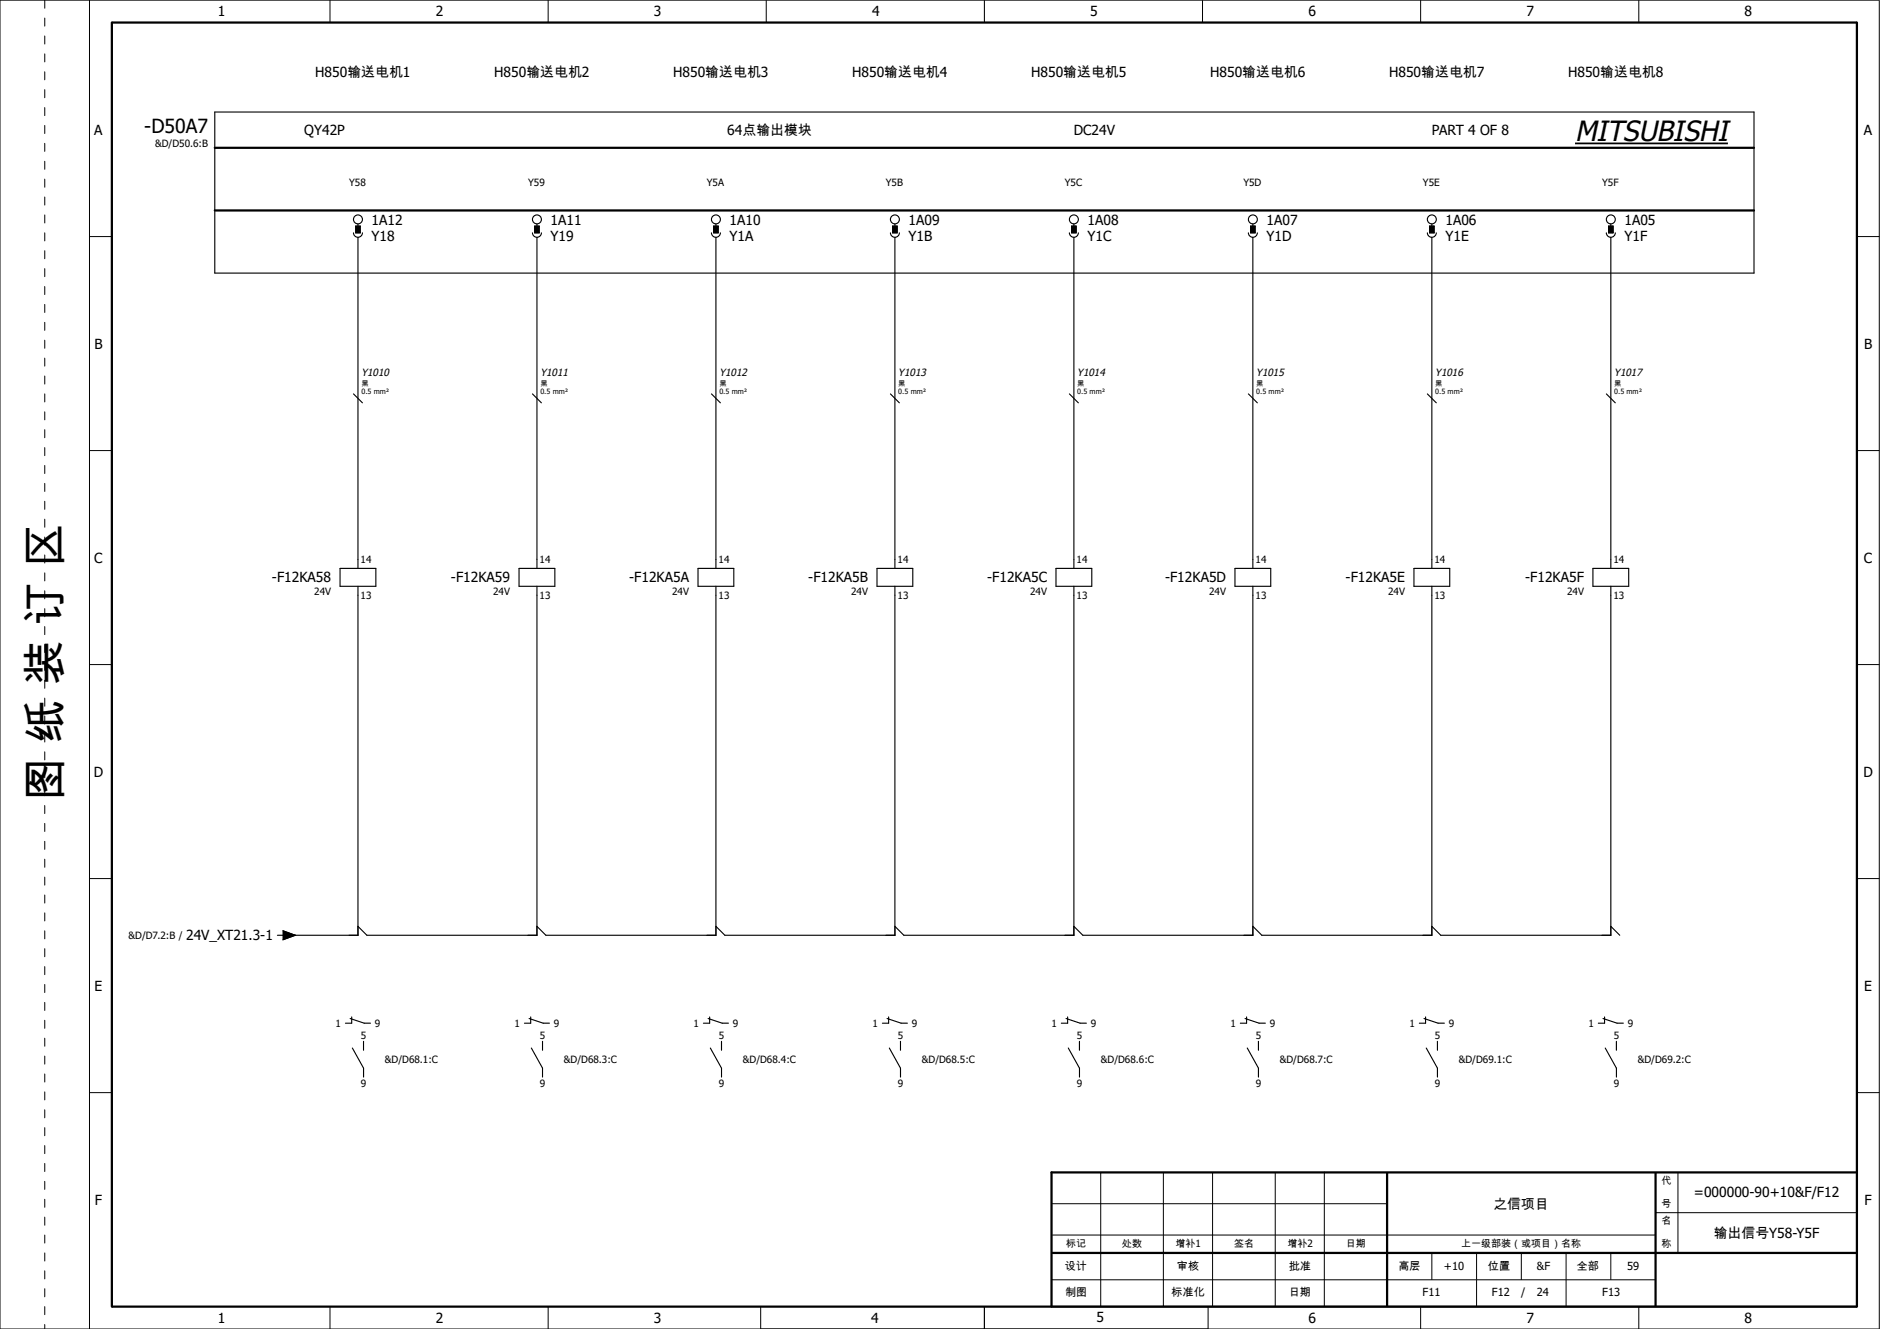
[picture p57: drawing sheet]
<svg xmlns="http://www.w3.org/2000/svg" width="420mm" height="297mm" viewBox="0 0 420 297" stroke-linecap="round" stroke-linejoin="round" font-family="sans-serif">
<defs><g id="words">
<text font-size="9.9" x="13.6" y="179.1" transform="rotate(-90 13.6 179.1)">图 纸 装 订 区</text>
<text font-size="6.3" x="352" y="31.5">MITSUBISHI</text>
<text font-size="4.3" x="32.2" y="29.7">-D50A7</text>
<g font-size="3.1">
<text x="48.7" y="3.7">1</text>
<text x="97.4" y="3.7">2</text>
<text x="146.2" y="3.7">3</text>
<text x="194.9" y="3.7">4</text>
<text x="243.7" y="3.7">5</text>
<text x="292.4" y="3.7">6</text>
<text x="341.2" y="3.7">7</text>
<text x="389.9" y="3.7">8</text>
<text x="70.4" y="17.2">H850输送电机1</text>
<text x="110.4" y="17.2">H850输送电机2</text>
<text x="150.4" y="17.2">H850输送电机3</text>
<text x="190.4" y="17.2">H850输送电机4</text>
<text x="230.4" y="17.2">H850输送电机5</text>
<text x="270.4" y="17.2">H850输送电机6</text>
<text x="310.4" y="17.2">H850输送电机7</text>
<text x="350.4" y="17.2">H850输送电机8</text>
<text x="21.1" y="30.1">A</text>
<text x="68" y="30.2">QY42P</text>
<text x="162.5" y="30.2">64点输出模块</text>
<text x="240" y="30.2">DC24V</text>
<text x="320" y="30.2">PART 4 OF 8</text>
<text x="416.6" y="30.1">A</text>
<text x="83" y="50.2">1A12</text>
<text x="83" y="53.9">Y18</text>
<text x="123" y="50.2">1A11</text>
<text x="123" y="53.9">Y19</text>
<text x="163" y="50.2">1A10</text>
<text x="163" y="53.9">Y1A</text>
<text x="203" y="50.2">1A09</text>
<text x="203" y="53.9">Y1B</text>
<text x="243" y="50.2">1A08</text>
<text x="243" y="53.9">Y1C</text>
<text x="283" y="50.2">1A07</text>
<text x="283" y="53.9">Y1D</text>
<text x="323" y="50.2">1A06</text>
<text x="323" y="53.9">Y1E</text>
<text x="363" y="50.2">1A05</text>
<text x="363" y="53.9">Y1F</text>
<text x="21.1" y="77.9">B</text>
<text x="416.6" y="77.9">B</text>
<text x="21.1" y="125.8">C</text>
<text x="416.6" y="125.8">C</text>
<text x="60.8" y="130.2">-F12KA58</text>
<text x="100.8" y="130.2">-F12KA59</text>
<text x="140.6" y="130.2">-F12KA5A</text>
<text x="180.7" y="130.2">-F12KA5B</text>
<text x="220.6" y="130.2">-F12KA5C</text>
<text x="260.4" y="130.2">-F12KA5D</text>
<text x="300.7" y="130.2">-F12KA5E</text>
<text x="340.9" y="130.2">-F12KA5F</text>
<text x="20.9" y="173.6">D</text>
<text x="416.4" y="173.6">D</text>
<text x="41.6" y="210.2">24V_XT21.3-1</text>
<text x="21.1" y="221.4">E</text>
<text x="416.6" y="221.4">E</text>
<text x="21.2" y="269.3">F</text>
<text x="378.6" y="267.6">=000000-90+10&amp;F/F12</text>
<text x="416.7" y="269.3">F</text>
<text x="333.8" y="270.2">之信项目</text>
<text x="383" y="276.7">输出信号Y58-Y5F</text>
<text x="48.7" y="295.7">1</text>
<text x="97.4" y="295.7">2</text>
<text x="146.2" y="295.7">3</text>
<text x="194.7" y="295.6">4</text>
<text x="245" y="295.6">5</text>
<text x="292.4" y="295.7">6</text>
<text x="341.2" y="295.7">7</text>
<text x="389.9" y="295.7">8</text>
</g>
<g font-size="2.5">
<text x="238" y="283.7">设计</text>
<text x="263" y="283.7">审核</text>
<text x="288" y="283.7">批准</text>
<text x="312.5" y="283.7">高层</text>
<text x="322.7" y="283.7">+10</text>
<text x="332.5" y="283.7">位置</text>
<text x="343.5" y="283.7">&amp;F</text>
<text x="352.4" y="283.7">全部</text>
<text x="363.6" y="283.9">59</text>
<text x="238" y="289.7">制图</text>
<text x="261.8" y="289.7">标准化</text>
<text x="288" y="289.7">日期</text>
<text x="317.9" y="289.7">F11</text>
<text x="333.4" y="289.7">F12</text>
<text x="339.9" y="289.7">/</text>
<text x="343.4" y="289.7">24</text>
<text x="358.1" y="289.7">F13</text>
</g>
<g font-size="2.3">
<text x="80.8" y="84.1">Y1010</text>
<text x="120.8" y="84.1">Y1011</text>
<text x="160.8" y="84.1">Y1012</text>
<text x="200.8" y="84.1">Y1013</text>
<text x="240.8" y="84.1">Y1014</text>
<text x="280.8" y="84.1">Y1015</text>
<text x="320.8" y="84.1">Y1016</text>
<text x="360.8" y="84.1">Y1017</text>
</g>
<g font-size="2.2">
<text x="34.7" y="33">&amp;D/D50.6:B</text>
<text x="78" y="41.7">Y58</text>
<text x="118" y="41.7">Y59</text>
<text x="158" y="41.7">Y5A</text>
<text x="198" y="41.7">Y5B</text>
<text x="238" y="41.7">Y5C</text>
<text x="277.9" y="41.7">Y5D</text>
<text x="318" y="41.7">Y5E</text>
<text x="358.1" y="41.7">Y5F</text>
<text x="80.6" y="125.9">14</text>
<text x="120.6" y="125.9">14</text>
<text x="160.6" y="125.9">14</text>
<text x="200.6" y="125.9">14</text>
<text x="240.6" y="125.9">14</text>
<text x="280.6" y="125.9">14</text>
<text x="320.6" y="125.9">14</text>
<text x="360.6" y="125.9">14</text>
<text x="70.2" y="133.1">24V</text>
<text x="80.6" y="133.8">13</text>
<text x="110.2" y="133.1">24V</text>
<text x="120.6" y="133.8">13</text>
<text x="150.2" y="133.1">24V</text>
<text x="160.6" y="133.8">13</text>
<text x="190.2" y="133.1">24V</text>
<text x="200.6" y="133.8">13</text>
<text x="230.2" y="133.1">24V</text>
<text x="240.6" y="133.8">13</text>
<text x="270.2" y="133.1">24V</text>
<text x="280.6" y="133.8">13</text>
<text x="310.2" y="133.1">24V</text>
<text x="320.6" y="133.8">13</text>
<text x="350.2" y="133.1">24V</text>
<text x="360.6" y="133.8">13</text>
<text x="28.7" y="209.9">&amp;D/D7.2:B /</text>
<text x="75" y="229.5">1</text>
<text x="80.6" y="232.2">5</text>
<text x="83.8" y="229.5">9</text>
<text x="115" y="229.5">1</text>
<text x="120.6" y="232.2">5</text>
<text x="123.8" y="229.5">9</text>
<text x="155" y="229.5">1</text>
<text x="160.6" y="232.2">5</text>
<text x="163.8" y="229.5">9</text>
<text x="195" y="229.5">1</text>
<text x="200.6" y="232.2">5</text>
<text x="203.8" y="229.5">9</text>
<text x="235" y="229.5">1</text>
<text x="240.6" y="232.2">5</text>
<text x="243.8" y="229.5">9</text>
<text x="275" y="229.5">1</text>
<text x="280.6" y="232.2">5</text>
<text x="283.8" y="229.5">9</text>
<text x="315" y="229.5">1</text>
<text x="320.6" y="232.2">5</text>
<text x="323.8" y="229.5">9</text>
<text x="355" y="229.5">1</text>
<text x="360.6" y="232.2">5</text>
<text x="363.8" y="229.5">9</text>
<text x="86" y="237.6">&amp;D/D68.1:C</text>
<text x="126" y="237.6">&amp;D/D68.3:C</text>
<text x="166" y="237.6">&amp;D/D68.4:C</text>
<text x="206" y="237.6">&amp;D/D68.5:C</text>
<text x="246" y="237.6">&amp;D/D68.6:C</text>
<text x="286" y="237.6">&amp;D/D68.7:C</text>
<text x="326" y="237.6">&amp;D/D69.1:C</text>
<text x="366" y="237.6">&amp;D/D69.2:C</text>
<text x="80.6" y="242.9">9</text>
<text x="120.6" y="242.9">9</text>
<text x="160.6" y="242.9">9</text>
<text x="200.6" y="242.9">9</text>
<text x="240.6" y="242.9">9</text>
<text x="280.6" y="242.9">9</text>
<text x="320.6" y="242.9">9</text>
<text x="360.6" y="242.9">9</text>
<text x="371.3" y="269.9">号</text>
<text x="371.3" y="264.6">代</text>
<text x="371.3" y="273.6">名</text>
<text x="238.3" y="278.6">标记</text>
<text x="250.8" y="278.6">处数</text>
<text x="262.7" y="278.6">增补1</text>
<text x="275.8" y="278.6">签名</text>
<text x="287.7" y="278.6">增补2</text>
<text x="300.8" y="278.6">日期</text>
<text x="326.5" y="278.6">上一级部装（或项目）名称</text>
<text x="371.3" y="278.6">称</text>
</g>
<g font-size="1.6">
<text x="80.8" y="88.1">0.5 mm²</text>
<text x="80.8" y="86.2">黑</text>
<text x="120.8" y="88.1">0.5 mm²</text>
<text x="120.8" y="86.2">黑</text>
<text x="160.8" y="88.1">0.5 mm²</text>
<text x="160.8" y="86.2">黑</text>
<text x="200.8" y="88.1">0.5 mm²</text>
<text x="200.8" y="86.2">黑</text>
<text x="240.8" y="88.1">0.5 mm²</text>
<text x="240.8" y="86.2">黑</text>
<text x="280.8" y="88.1">0.5 mm²</text>
<text x="280.8" y="86.2">黑</text>
<text x="320.8" y="88.1">0.5 mm²</text>
<text x="320.8" y="86.2">黑</text>
<text x="360.8" y="88.1">0.5 mm²</text>
<text x="360.8" y="86.2">黑</text>
</g>
</g></defs>
<path d="M25 5h390v287h-390zM48 33h344M48 47h344M310 262v30M370 262v30M415 262h-180v30M235 280h180" fill="none" stroke="#000" stroke-width=".5"/>
<g fill="none" stroke="#000" stroke-width=".22">
<path d="M0 0h420v297h-420zM20 0v297M73.7 0v5M122.5 0v5M171.3 0v5M220 0v5M268.7 0v5M317.5 0v5M366.2 0v5M20 52.9h5M415 52.9h5M20 100.7h5"/>
<path d="M415 100.7h5M20 148.5h5M415 148.5h5M20 196.4h5M415 196.4h5M20 244.2h5M415 244.2h5M235 276h135M235 269h75M246 262v30M260 262v30M271 262v30"/>
<path d="M285 262v30M296 262v30M370 271h45M375 262v18M73.7 292v5M122.5 292v5M170 292v5M220 292v5M235 286h135M270 292v5M317.5 292v5M320 280v6"/>
<path d="M330 280v12M340 280v6M350 280v12M360 280v6M366.2 292v5"/>
</g>
<path d="M235 292h180" fill="none" stroke="#000" stroke-width=".35"/>
<path d="M10 0v297" fill="none" stroke="#000" stroke-width=".22" stroke-dasharray="1.8 2.2"/>
<g fill="none" stroke="#000" stroke-width=".25">
<path d="M48 25h344v36h-344zM79 52a1 1 0 0 0 1 1 1 1 0 0 0 1-1M79.5 50.5h1v1.5h-1zM80 50v.5M80 53v74M119 52a1 1 0 0 0 1 1 1 1 0 0 0 1-1M119.5 50.5h1v1.5h-1zM120 50v.5M120 53v74M159 52a1 1 0 0 0 1 1 1 1 0 0 0 1-1M159.5 50.5h1v1.5h-1zM160 50v.5"/>
<path d="M160 53v74M199 52a1 1 0 0 0 1 1 1 1 0 0 0 1-1M199.5 50.5h1v1.5h-1zM200 50v.5M200 53v74M239 52a1 1 0 0 0 1 1 1 1 0 0 0 1-1M239.5 50.5h1v1.5h-1zM240 50v.5M240 53v74M279 52a1 1 0 0 0 1 1 1 1 0 0 0 1-1M279.5 50.5h1v1.5h-1zM280 50v.5"/>
<path d="M280 53v74M319 52a1 1 0 0 0 1 1 1 1 0 0 0 1-1M319.5 50.5h1v1.5h-1zM320 50v.5M320 53v74M359 52a1 1 0 0 0 1 1 1 1 0 0 0 1-1M359.5 50.5h1v1.5h-1zM360 50v.5M360 53v74M79 88l2 2M119 88l2 2M159 88l2 2"/>
<path d="M199 88l2 2M239 88l2 2M279 88l2 2M319 88l2 2M359 88l2 2M76 127h8v4h-8zM80 131v78h-16M116 127h8v4h-8zM120 131v78h-38l-2-2M156 127h8v4h-8zM160 131v78h-38l-2-2M196 127h8v4h-8z"/>
<path d="M200 131v78h-38l-2-2M236 127h8v4h-8zM240 131v78h-38l-2-2M276 127h8v4h-8zM280 131v78h-38l-2-2M316 127h8v4h-8zM320 131v78h-38l-2-2M356 127h8v4h-8zM360 131v78h-38l-2-2M62 209h1.2M63.2 208l2.8 1-2.8 1M360 207l2 2"/>
<path d="M78.3 227.6l3.1 1.1h1.4M78.6 227.3v1.4h-1.4M78.7 234.2l2.6 4.5v2M81.2 232.7v2M118.3 227.6l3.1 1.1h1.4M118.6 227.3v1.4h-1.4M118.8 234.2l2.5 4.5v2M121.2 232.7v2M158.3 227.6l3.1 1.1h1.4M158.6 227.3v1.4h-1.4M158.7 234.2l2.5 4.5v2M161.2 232.7v2"/>
<path d="M198.3 227.6l3.1 1.1h1.4M198.6 227.3v1.4h-1.4M198.8 234.2l2.5 4.5v2M201.2 232.7v2M238.3 227.6l3.1 1.1h1.4M238.6 227.3v1.4h-1.4M238.8 234.2l2.5 4.5v2M241.2 232.7v2M278.3 227.6l3.1 1.1M278.6 227.3v1.4h-1.4M278.7 234.2l2.5 4.5v2M281.2 232.7v2"/>
<path d="M281.4 228.7h1.4M318.3 227.6l3.1 1.1h1.4M318.6 227.3v1.4h-1.4M318.7 234.2l2.5 4.5v2M321.2 232.7v2M358.3 227.6l3.1 1.1h1.4M358.6 227.3v1.4h-1.4M358.7 234.2l2.5 4.5v2M361.2 232.7v2"/>
<circle cx="80" cy="49" r="1"/>
<circle cx="120" cy="49" r="1"/>
<circle cx="160" cy="49" r="1"/>
<circle cx="200" cy="49" r="1"/>
<circle cx="240" cy="49" r="1"/>
<circle cx="280" cy="49" r="1"/>
<circle cx="320" cy="49" r="1"/>
<circle cx="360" cy="49" r="1"/>
</g>
<path d="M352 32.1h34.2" fill="none" stroke="#000" stroke-width=".39"/>
<path d="M79.5 50.5h1v1.5h-1zM119.5 50.5h1v1.5h-1zM159.5 50.5h1v1.5h-1zM199.5 50.5h1v1.5h-1zM239.5 50.5h1v1.5h-1zM279.5 50.5h1v1.5h-1zM319.5 50.5h1v1.5h-1zM359.5 50.5h1v1.5h-1zM63.2 208l2.8 1-2.8 1z" fill="#000" stroke="#000" stroke-width=".22"/>
<use href="#words"/>
</svg>
